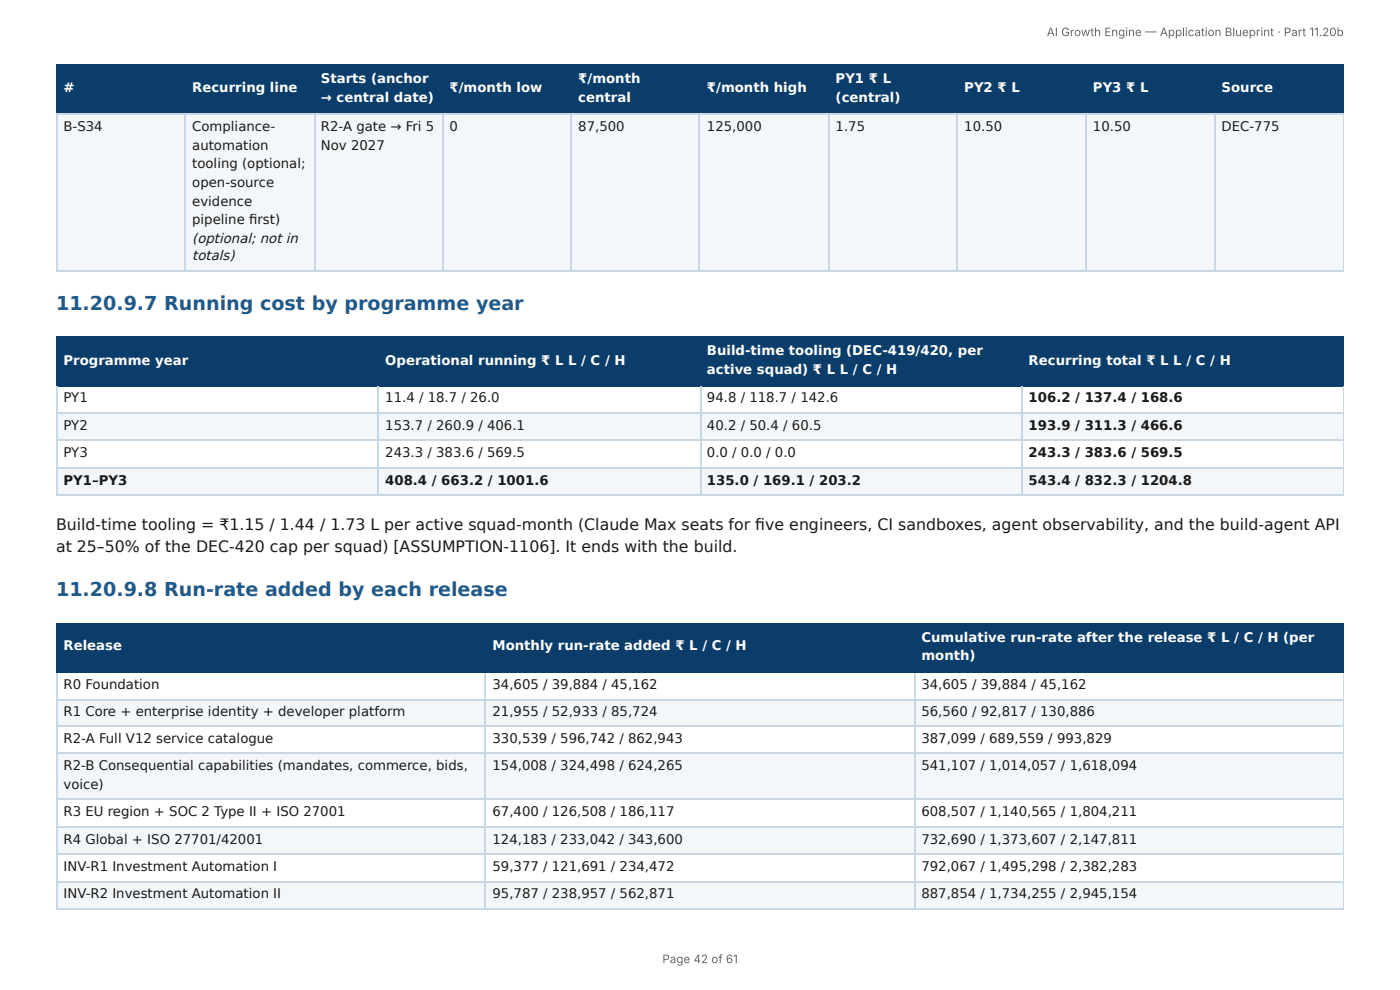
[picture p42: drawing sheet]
<svg xmlns="http://www.w3.org/2000/svg" width="297mm" height="210mm" viewBox="0 0 297 210" stroke-linecap="round" stroke-linejoin="round" font-family="sans-serif">
<defs><g id="words">
<g font-size="4.1" fill="#1f5a8c">
<text x="11.9" y="65.9">11.20.9.7 Running cost by programme year</text>
<text x="11.9" y="126.5">11.20.9.8 Run-rate added by each release</text>
</g>
<g font-size="3.3" fill="#1a1a1a">
<text x="11.9" y="112.4">Build-time tooling = ₹1.15 / 1.44 / 1.73 L per active squad-month (Claude Max seats for fi ve engineers, CI sandboxes, agent observability, and the build-agent API</text>
<text x="11.9" y="117.2">at 25–50% of the DEC-420 cap per squad) [ASSUMPTION-1106]. It ends with the build.</text>
</g>
<g font-size="2.9" fill="#1a1a1a">
<text x="40.8" y="51.6">(optional; not in</text>
<text x="40.8" y="55.3">totals)</text>
</g>
<g font-size="2.8" fill="#fff">
<text x="68.2" y="17.7">Starts (anchor</text>
<text x="122.8" y="17.7">₹/month</text>
<text x="177.5" y="17.7">PY1 ₹ L</text>
<text x="13.5" y="19.6">#</text>
<text x="40.8" y="19.6">Recurring line</text>
<text x="68.2" y="21.7">→ central date)</text>
<text x="95.5" y="19.6">₹/month low</text>
<text x="122.8" y="21.7">central</text>
<text x="150.1" y="19.6">₹/month high</text>
<text x="177.5" y="21.7">(central)</text>
<text x="204.8" y="19.6">PY2 ₹ L</text>
<text x="232.1" y="19.6">PY3 ₹ L</text>
<text x="259.5" y="19.6">Source</text>
<text x="13.5" y="77.5">Programme year</text>
<text x="81.8" y="77.5">Operational running ₹ L L / C / H</text>
<text x="150.2" y="75.4">Build-time tooling (DEC-419/420, per</text>
<text x="218.5" y="77.5">Recurring total ₹ L L / C / H</text>
<text x="150.2" y="79.4">active squad) ₹ L L / C / H</text>
<text x="195.7" y="136.3">Cumulative run-rate after the release ₹ L / C / H (per</text>
<text x="13.5" y="138.1">Release</text>
<text x="104.6" y="138.1">Monthly run-rate added ₹ L / C / H</text>
<text x="195.7" y="140.2">month)</text>
</g>
<g font-size="2.8" fill="#1a1a1a">
<text x="13.5" y="27.8">B-S34</text>
<text x="40.8" y="27.8">Compliance-</text>
<text x="68.2" y="27.8">R2-A gate → Fri 5</text>
<text x="95.5" y="27.8">0</text>
<text x="122.8" y="27.8">87,500</text>
<text x="150.1" y="27.8">125,000</text>
<text x="177.5" y="27.8">1.75</text>
<text x="204.8" y="27.8">10.50</text>
<text x="232.1" y="27.8">10.50</text>
<text x="259.5" y="27.8">DEC-775</text>
<text x="40.8" y="31.8">automation</text>
<text x="40.8" y="35.7">tooling (optional;</text>
<text x="68.2" y="31.8">Nov 2027</text>
<text x="40.8" y="39.7">open-source</text>
<text x="40.8" y="43.7">evidence</text>
<text x="40.8" y="47.6">pipeline fi rst)</text>
<text x="13.5" y="85.5">PY1</text>
<text x="81.8" y="85.5">11.4 / 18.7 / 26.0</text>
<text x="150.2" y="85.5">94.8 / 118.7 / 142.6</text>
<text x="218.5" y="85.5">106.2 / 137.4 / 168.6</text>
<text x="13.5" y="91.3">PY2</text>
<text x="81.8" y="91.3">153.7 / 260.9 / 406.1</text>
<text x="150.2" y="91.3">40.2 / 50.4 / 60.5</text>
<text x="218.5" y="91.3">193.9 / 311.3 / 466.6</text>
<text x="13.5" y="97.1">PY3</text>
<text x="81.8" y="97.1">243.3 / 383.6 / 569.5</text>
<text x="150.2" y="97.1">0.0 / 0.0 / 0.0</text>
<text x="218.5" y="97.1">243.3 / 383.6 / 569.5</text>
<text x="13.5" y="102.9">PY1–PY3</text>
<text x="81.8" y="102.9">408.4 / 663.2 / 1001.6</text>
<text x="150.2" y="102.9">135.0 / 169.1 / 203.2</text>
<text x="218.5" y="102.9">543.4 / 832.3 / 1204.8</text>
<text x="13.5" y="146.3">R0 Foundation</text>
<text x="104.6" y="146.3">34,605 / 39,884 / 45,162</text>
<text x="195.7" y="146.3">34,605 / 39,884 / 45,162</text>
<text x="13.5" y="152.1">R1 Core + enterprise identity + developer platform</text>
<text x="104.6" y="152.1">21,955 / 52,933 / 85,724</text>
<text x="195.7" y="152.1">56,560 / 92,817 / 130,886</text>
<text x="13.5" y="157.7">R2-A Full V12 service catalogue</text>
<text x="104.6" y="157.7">330,539 / 596,742 / 862,943</text>
<text x="195.7" y="157.7">387,099 / 689,559 / 993,829</text>
<text x="13.5" y="163.5">R2-B Consequential capabilities (mandates, commerce, bids,</text>
<text x="13.5" y="167.5">voice)</text>
<text x="104.6" y="163.5">154,008 / 324,498 / 624,265</text>
<text x="195.7" y="163.5">541,107 / 1,014,057 / 1,618,094</text>
<text x="13.5" y="173.3">R3 EU region + SOC 2 Type II + ISO 27001</text>
<text x="104.6" y="173.3">67,400 / 126,508 / 186,117</text>
<text x="195.7" y="173.3">608,507 / 1,140,565 / 1,804,211</text>
<text x="13.5" y="179.1">R4 Global + ISO 27701/42001</text>
<text x="104.6" y="179.1">124,183 / 233,042 / 343,600</text>
<text x="195.7" y="179.1">732,690 / 1,373,607 / 2,147,811</text>
<text x="13.5" y="184.9">INV-R1 Investment Automation I</text>
<text x="104.6" y="184.9">59,377 / 121,691 / 234,472</text>
<text x="195.7" y="184.9">792,067 / 1,495,298 / 2,382,283</text>
<text x="13.5" y="190.8">INV-R2 Investment Automation II</text>
<text x="104.6" y="190.8">95,787 / 238,957 / 562,871</text>
<text x="195.7" y="190.8">887,854 / 1,734,255 / 2,945,154</text>
</g>
<g font-size="2.5" fill="#666">
<text x="222.3" y="7.7">AI Growth Engine — Application Blueprint · Part 11.20b</text>
<text x="140.7" y="204.5">Page 42 of 61</text>
</g>
</g></defs>
<g fill="#0b3d6b">
<path d="M12.2 14h27.2v10.1h-27.2z"/>
<path d="M39.4 14h27.3v10.1h-27.3z"/>
<path d="M66.7 14h27.2v10.1h-27.2z"/>
<path d="M93.9 14h27.5v10.1h-27.5z"/>
<path d="M121.4 14h27.3v10.1h-27.3z"/>
<path d="M148.7 14h27.2v10.1h-27.2z"/>
<path d="M175.9 14h27.6v10.1h-27.6z"/>
<path d="M203.5 14h27.2v10.1h-27.2z"/>
<path d="M230.7 14h27.3v10.1h-27.3z"/>
<path d="M258 14h27.4v10.1h-27.4z"/>
</g>
<g fill="#f4f7fa">
<path d="M12.2 24.1h27.2v33.6h-27.2z"/>
<path d="M39.4 24.1h27.3v33.6h-27.3z"/>
<path d="M66.7 24.1h27.2v33.6h-27.2z"/>
<path d="M93.9 24.1h27.5v33.6h-27.5z"/>
<path d="M121.4 24.1h27.3v33.6h-27.3z"/>
<path d="M148.7 24.1h27.2v33.6h-27.2z"/>
<path d="M175.9 24.1h27.6v33.6h-27.6z"/>
<path d="M203.5 24.1h27.2v33.6h-27.2z"/>
<path d="M230.7 24.1h27.3v33.6h-27.3z"/>
<path d="M258 24.1h27.4v33.6h-27.4z"/>
</g>
<path d="M11.9 13.9h273.5M12 13.8v10.5M39.3 13.8v10.5M66.8 13.8v10.5M94.1 13.8v10.5M121.3 13.8v10.5M148.6 13.8v10.5M176.1 13.8v10.5M203.3 13.8v10.5M230.6 13.8v10.5M258.1 13.8v10.5M11.9 24.2h273.5" fill="none" stroke="#0b3d6b" stroke-width=".26"/>
<path d="M285.3 13.8v10.5" fill="none" stroke="#0b3d6b" stroke-width=".21"/>
<path d="M11.9 24.2h273.5M12 24.3v33.4M39.3 24.3v33.4M66.8 24.3v33.4M94.1 24.3v33.4M121.3 24.3v33.4M148.6 24.3v33.4M176.1 24.3v33.4M203.3 24.3v33.4M230.6 24.3v33.4M258.1 24.3v33.4M11.9 57.5h273.5" fill="none" stroke="#c9d6e3" stroke-width=".26"/>
<path d="M285.3 24.3v33.4" fill="none" stroke="#c9d6e3" stroke-width=".21"/>
<g fill="#0b3d6b">
<path d="M12.2 71.7h68.2v10.3h-68.2z"/>
<path d="M80.4 71.7h68.3v10.3h-68.3z"/>
<path d="M148.7 71.7h68.3v10.3h-68.3z"/>
<path d="M217 71.7h68.4v10.3h-68.4z"/>
</g>
<g fill="#f4f7fa">
<path d="M12.2 87.8h68.2v5.9h-68.2z"/>
<path d="M80.4 87.8h68.3v5.9h-68.3z"/>
<path d="M148.7 87.8h68.3v5.9h-68.3z"/>
<path d="M217 87.8h68.4v5.9h-68.4z"/>
<path d="M12.2 99.5h68.2v5.8h-68.2z"/>
<path d="M80.4 99.5h68.3v5.8h-68.3z"/>
<path d="M148.7 99.5h68.3v5.8h-68.3z"/>
<path d="M217 99.5h68.4v5.8h-68.4z"/>
</g>
<path d="M11.9 71.6h273.5M12 71.4v10.6M80.3 71.4v10.6M148.8 71.4v10.6M217.1 71.4v10.6M11.9 81.9h273.5" fill="none" stroke="#0b3d6b" stroke-width=".26"/>
<path d="M285.3 71.4v10.6" fill="none" stroke="#0b3d6b" stroke-width=".21"/>
<path d="M11.9 87.7h273.5M11.9 93.5h273.5M11.9 99.4h273.5M12 82v23.3M80.3 82v23.3M148.8 82v23.3M217.1 82v23.3M11.9 105.2h273.5" fill="none" stroke="#c9d6e3" stroke-width=".26"/>
<path d="M285.3 82v23.3" fill="none" stroke="#c9d6e3" stroke-width=".21"/>
<g fill="#0b3d6b">
<path d="M12.2 132.3h91v10.3h-91z"/>
<path d="M103.2 132.3h91v10.3h-91z"/>
<path d="M194.2 132.3h91.2v10.3h-91.2z"/>
</g>
<g fill="#f4f7fa">
<path d="M12.2 148.4h91v5.9h-91z"/>
<path d="M103.2 148.4h91v5.9h-91z"/>
<path d="M194.2 148.4h91.2v5.9h-91.2z"/>
<path d="M12.2 160.1h91v9.8h-91z"/>
<path d="M103.2 160.1h91v9.8h-91z"/>
<path d="M194.2 160.1h91.2v9.8h-91.2z"/>
<path d="M12.2 175.7h91v5.8h-91z"/>
<path d="M103.2 175.7h91v5.8h-91z"/>
<path d="M194.2 175.7h91.2v5.8h-91.2z"/>
<path d="M12.2 187.3h91v5.8h-91z"/>
<path d="M103.2 187.3h91v5.8h-91z"/>
<path d="M194.2 187.3h91.2v5.8h-91.2z"/>
</g>
<path d="M11.9 132.4h273.5M12 132.3v10.6M103.1 132.3v10.6M194.3 132.3v10.6M11.9 142.7h273.5" fill="none" stroke="#0b3d6b" stroke-width=".26"/>
<path d="M285.3 132.3v10.6" fill="none" stroke="#0b3d6b" stroke-width=".21"/>
<path d="M11.9 148.6h273.5M11.9 154.1h273.5M11.9 159.9h273.5M12 142.9v50.2M103.1 142.9v50.2M194.3 142.9v50.2M11.9 169.7h273.5M11.9 175.6h273.5M11.9 181.4h273.5M11.9 187.2h273.5M11.9 193h273.5" fill="none" stroke="#c9d6e3" stroke-width=".26"/>
<path d="M285.3 142.9v50.2" fill="none" stroke="#c9d6e3" stroke-width=".21"/>
<use href="#words"/>
</svg>
